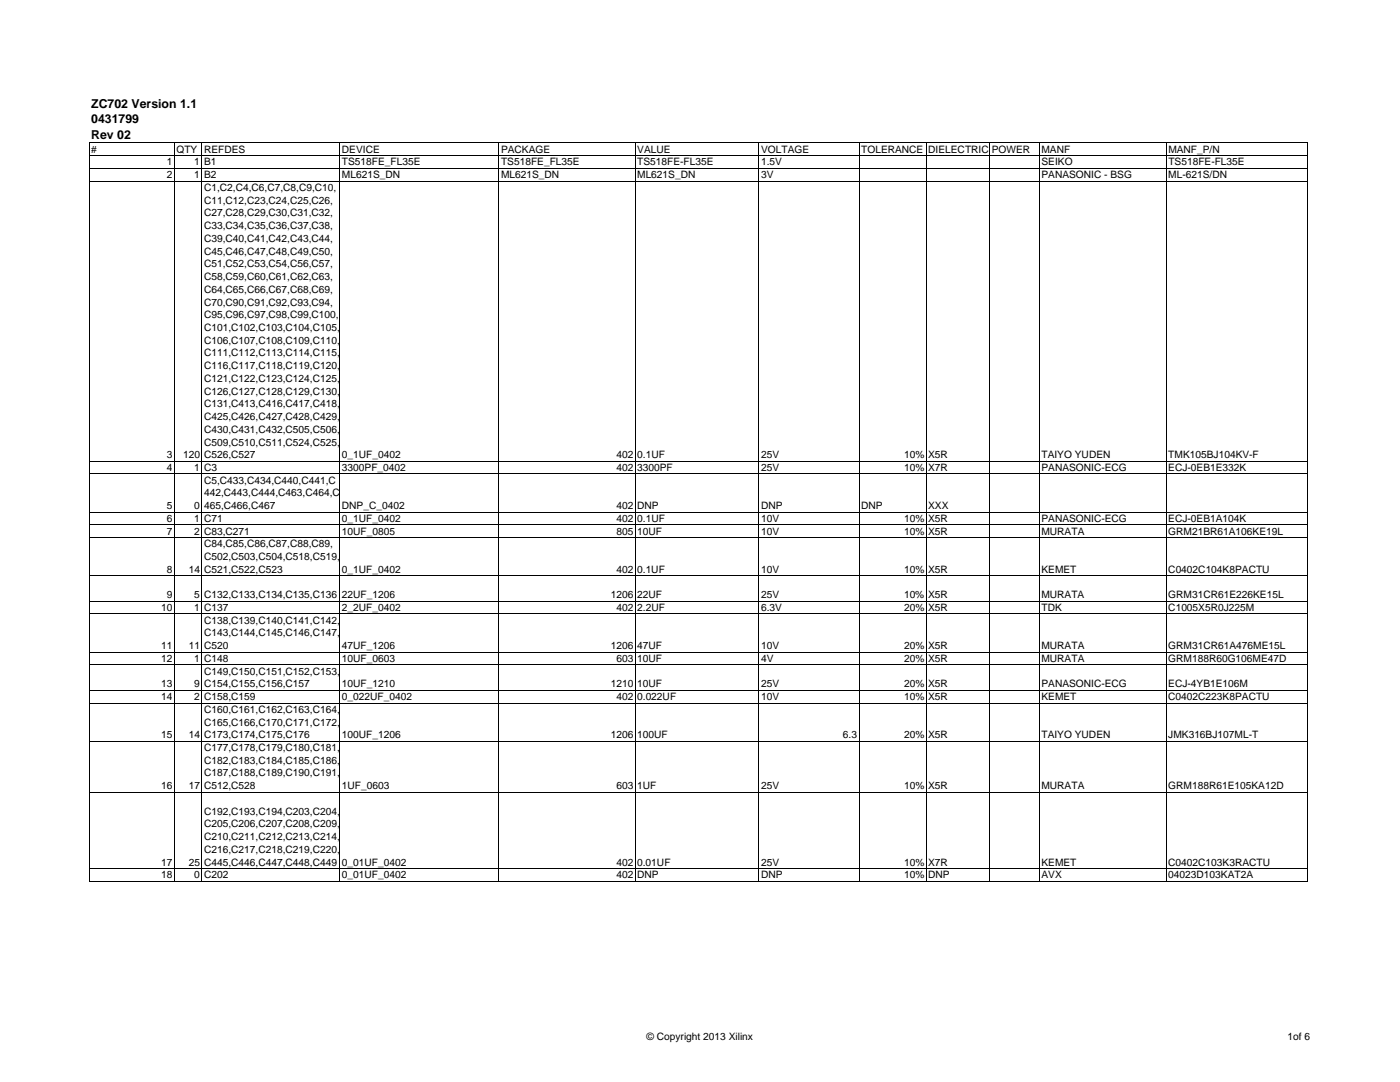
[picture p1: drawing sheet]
<svg xmlns="http://www.w3.org/2000/svg" width="279mm" height="216mm" viewBox="0 0 279 216" stroke-linecap="round" stroke-linejoin="round" font-family="sans-serif">
<defs><g id="words">
<g font-size="2.5">
<text x="18.2" y="21.5">ZC702 Version 1.1</text>
<text x="18.2" y="24.6">0431799</text>
<text x="18.2" y="27.8">Rev 02</text>
</g>
<g font-size="2">
<text x="18.2" y="30.5">#</text>
<text x="33.3" y="33">1</text>
<text x="33.3" y="35.6">2</text>
<text x="35.2" y="30.5">QTY REFDES</text>
<text x="38.8" y="33">1 B1</text>
<text x="38.8" y="35.6">1 B2</text>
<text x="68.2" y="33">TS518FE_FL35E</text>
<text x="68.2" y="35.6">ML621S_DN</text>
<text x="68.2" y="30.5">DEVICE</text>
<text x="100" y="35.6">ML621S_DN</text>
<text x="100" y="33">TS518FE_FL35E</text>
<text x="100" y="30.5">PACKAGE</text>
<text x="127.2" y="35.6">ML621S_DN</text>
<text x="127.2" y="33">TS518FE-FL35E</text>
<text x="127.2" y="30.5">VALUE</text>
<text x="151.9" y="35.6">3V</text>
<text x="151.9" y="33">1.5V</text>
<text x="151.9" y="30.5">VOLTAGE</text>
<text x="171.9" y="30.5">TOLERANCE DIELECTRIC POWER</text>
<text x="207.8" y="35.6">PANASONIC - BSG</text>
<text x="207.9" y="33">SEIKO</text>
<text x="207.9" y="30.5">MANF</text>
<text x="233.2" y="35.6">ML-621S/DN</text>
<text x="233.2" y="33">TS518FE-FL35E</text>
<text x="233.2" y="30.5">MANF_P/N</text>
<text x="40.7" y="38.1">C1,C2,C4,C6,C7,C8,C9,C10,</text>
<text x="40.7" y="40.6">C11,C12,C23,C24,C25,C26,</text>
<text x="40.7" y="43.2">C27,C28,C29,C30,C31,C32,</text>
<text x="40.7" y="45.7">C33,C34,C35,C36,C37,C38,</text>
<text x="40.7" y="48.3">C39,C40,C41,C42,C43,C44,</text>
<text x="40.7" y="50.8">C45,C46,C47,C48,C49,C50,</text>
<text x="40.7" y="53.3">C51,C52,C53,C54,C56,C57,</text>
<text x="40.7" y="55.9">C58,C59,C60,C61,C62,C63,</text>
<text x="40.7" y="58.4">C64,C65,C66,C67,C68,C69,</text>
<text x="40.7" y="61">C70,C90,C91,C92,C93,C94,</text>
<text x="40.7" y="63.5">C95,C96,C97,C98,C99,C100,</text>
<text x="40.7" y="66">C101,C102,C103,C104,C105,</text>
<text x="40.7" y="68.6">C106,C107,C108,C109,C110,</text>
<text x="40.7" y="71.1">C111,C112,C113,C114,C115,</text>
<text x="40.7" y="73.7">C116,C117,C118,C119,C120,</text>
<text x="40.7" y="76.2">C121,C122,C123,C124,C125,</text>
<text x="40.7" y="78.7">C126,C127,C128,C129,C130,</text>
<text x="40.7" y="81.3">C131,C413,C416,C417,C418,</text>
<text x="40.7" y="83.8">C425,C426,C427,C428,C429,</text>
<text x="40.7" y="86.4">C430,C431,C432,C505,C506,</text>
<text x="40.7" y="88.9">C509,C510,C511,C524,C525,</text>
<text x="33.3" y="91.4">3</text>
<text x="33.3" y="94">4</text>
<text x="36.6" y="91.4">120</text>
<text x="38.8" y="94">1 C3</text>
<text x="40.7" y="91.4">C526,C527</text>
<text x="68.2" y="91.4">0_1UF_0402</text>
<text x="68.2" y="94">3300PF_0402</text>
<text x="123" y="91.4">402 0.1UF</text>
<text x="123" y="94">402 3300PF</text>
<text x="151.9" y="91.4">25V</text>
<text x="151.9" y="94">25V</text>
<text x="180.4" y="91.4">10% X5R</text>
<text x="180.4" y="94">10% X7R</text>
<text x="207.8" y="91.4">TAIYO YUDEN</text>
<text x="207.8" y="94">PANASONIC-ECG</text>
<text x="233.2" y="94">ECJ-0EB1E332K</text>
<text x="233.2" y="91.4">TMK105BJ104KV-F</text>
<text x="33.3" y="101.6">5</text>
<text x="38.8" y="101.6">0</text>
<text x="40.7" y="96.5">C5,C433,C434,C440,C441,C</text>
<text x="40.7" y="99.1">442,C443,C444,C463,C464,C</text>
<text x="40.7" y="101.6">465,C466,C467</text>
<text x="68.2" y="101.6">DNP_C_0402</text>
<text x="123" y="101.6">402 DNP</text>
<text x="151.9" y="101.6">DNP</text>
<text x="171.9" y="101.6">DNP</text>
<text x="185.2" y="101.6">XXX</text>
<text x="33.3" y="104.1">6</text>
<text x="33.3" y="106.7">7</text>
<text x="38.8" y="104.1">1 C71</text>
<text x="38.8" y="106.7">2 C83,C271</text>
<text x="68.2" y="106.7">10UF_0805</text>
<text x="68.2" y="104.1">0_1UF_0402</text>
<text x="123" y="106.7">805 10UF</text>
<text x="123" y="104.1">402 0.1UF</text>
<text x="151.9" y="106.7">10V</text>
<text x="151.9" y="104.1">10V</text>
<text x="180.4" y="106.7">10% X5R</text>
<text x="180.4" y="104.1">10% X5R</text>
<text x="207.8" y="106.7">MURATA</text>
<text x="207.8" y="104.1">PANASONIC-ECG</text>
<text x="233.2" y="106.7">GRM21BR61A106KE19L</text>
<text x="233.2" y="104.1">ECJ-0EB1A104K</text>
<text x="40.7" y="109.2">C84,C85,C86,C87,C88,C89,</text>
<text x="40.7" y="111.8">C502,C503,C504,C518,C519,</text>
<text x="33.3" y="114.3">8</text>
<text x="33.3" y="119.4">9</text>
<text x="37.7" y="114.3">14</text>
<text x="38.8" y="119.4">5 C132,C133,C134,C135,C136 22UF_1206</text>
<text x="40.7" y="114.3">C521,C522,C523</text>
<text x="68.2" y="114.3">0_1UF_0402</text>
<text x="121.9" y="119.4">1206 22UF</text>
<text x="123" y="114.3">402 0.1UF</text>
<text x="151.9" y="119.4">25V</text>
<text x="151.9" y="114.3">10V</text>
<text x="180.4" y="119.4">10% X5R</text>
<text x="180.4" y="114.3">10% X5R</text>
<text x="207.8" y="119.4">MURATA</text>
<text x="207.8" y="114.3">KEMET</text>
<text x="233.2" y="119.4">GRM31CR61E226KE15L</text>
<text x="233.2" y="114.3">C0402C104K8PACTU</text>
<text x="32.2" y="121.9">10</text>
<text x="38.8" y="121.9">1 C137</text>
<text x="40.7" y="124.5">C138,C139,C140,C141,C142,</text>
<text x="68.2" y="121.9">2_2UF_0402</text>
<text x="123" y="121.9">402 2.2UF</text>
<text x="151.9" y="121.9">6.3V</text>
<text x="180.4" y="121.9">20% X5R</text>
<text x="207.8" y="121.9">TDK</text>
<text x="233.2" y="121.9">C1005X5R0J225M</text>
<text x="32.2" y="129.5">11</text>
<text x="37.7" y="129.5">11</text>
<text x="40.7" y="127">C143,C144,C145,C146,C147,</text>
<text x="40.7" y="129.5">C520</text>
<text x="68.2" y="129.5">47UF_1206</text>
<text x="121.9" y="129.5">1206 47UF</text>
<text x="151.9" y="129.5">10V</text>
<text x="180.4" y="129.5">20% X5R</text>
<text x="207.8" y="129.5">MURATA</text>
<text x="233.2" y="129.5">GRM31CR61A476ME15L</text>
<text x="32.2" y="132.1">12</text>
<text x="32.2" y="137.2">13</text>
<text x="38.8" y="132.1">1 C148</text>
<text x="38.8" y="137.2">9</text>
<text x="40.7" y="134.6">C149,C150,C151,C152,C153,</text>
<text x="40.7" y="137.2">C154,C155,C156,C157</text>
<text x="68.2" y="137.2">10UF_1210</text>
<text x="68.2" y="132.1">10UF_0603</text>
<text x="121.9" y="137.2">1210 10UF</text>
<text x="123" y="132.1">603 10UF</text>
<text x="151.9" y="137.2">25V</text>
<text x="151.9" y="132.1">4V</text>
<text x="180.4" y="137.2">20% X5R</text>
<text x="180.4" y="132.1">20% X5R</text>
<text x="207.8" y="137.2">PANASONIC-ECG</text>
<text x="207.8" y="132.1">MURATA</text>
<text x="233.2" y="137.2">ECJ-4YB1E106M</text>
<text x="233.2" y="132.1">GRM188R60G106ME47D</text>
<text x="32.2" y="139.7">14</text>
<text x="38.8" y="139.7">2 C158,C159</text>
<text x="40.7" y="142.2">C160,C161,C162,C163,C164,</text>
<text x="68.2" y="139.7">0_022UF_0402</text>
<text x="123" y="139.7">402 0.022UF</text>
<text x="151.9" y="139.7">10V</text>
<text x="180.4" y="139.7">10% X5R</text>
<text x="207.8" y="139.7">KEMET</text>
<text x="233.2" y="139.7">C0402C223K8PACTU</text>
<text x="32.2" y="147.3">15</text>
<text x="37.7" y="147.3">14</text>
<text x="40.7" y="144.8">C165,C166,C170,C171,C172,</text>
<text x="40.7" y="147.3">C173,C174,C175,C176</text>
<text x="40.7" y="149.9">C177,C178,C179,C180,C181,</text>
<text x="68.2" y="147.3">100UF_1206</text>
<text x="121.9" y="147.3">1206 100UF</text>
<text x="168.2" y="147.3">6.3</text>
<text x="180.4" y="147.3">20% X5R</text>
<text x="207.8" y="147.3">TAIYO YUDEN</text>
<text x="233.2" y="147.3">JMK316BJ107ML-T</text>
<text x="40.7" y="152.4">C182,C183,C184,C185,C186,</text>
<text x="40.7" y="154.9">C187,C188,C189,C190,C191,</text>
<text x="32.2" y="157.5">16</text>
<text x="37.7" y="157.5">17</text>
<text x="40.7" y="157.5">C512,C528</text>
<text x="68.2" y="157.5">1UF_0603</text>
<text x="123" y="157.5">603 1UF</text>
<text x="151.9" y="157.5">25V</text>
<text x="180.4" y="157.5">10% X5R</text>
<text x="207.8" y="157.5">MURATA</text>
<text x="233.2" y="157.5">GRM188R61E105KA12D</text>
<text x="40.7" y="162.6">C192,C193,C194,C203,C204,</text>
<text x="40.7" y="165.1">C205,C206,C207,C208,C209,</text>
<text x="40.7" y="167.6">C210,C211,C212,C213,C214,</text>
<text x="32.2" y="172.7">17</text>
<text x="37.7" y="172.7">25</text>
<text x="40.7" y="170.2">C216,C217,C218,C219,C220,</text>
<text x="40.7" y="172.7">C445,C446,C447,C448,C449 0_01UF_0402</text>
<text x="123" y="172.7">402 0.01UF</text>
<text x="151.9" y="172.7">25V</text>
<text x="180.4" y="172.7">10% X7R</text>
<text x="207.8" y="172.7">KEMET</text>
<text x="233.2" y="172.7">C0402C103K3RACTU</text>
<text x="32.2" y="175.3">18</text>
<text x="38.8" y="175.3">0 C202</text>
<text x="68.2" y="175.3">0_01UF_0402</text>
<text x="123" y="175.3">402 DNP</text>
<text x="151.9" y="175.3">DNP</text>
<text x="180.4" y="175.3">10% DNP</text>
<text x="207.8" y="175.3">AVX</text>
<text x="233.2" y="175.3">04023D103KAT2A</text>
<text x="129" y="207.4">© Copyright 2013 Xilinx</text>
<text x="257" y="207.4">1of 6</text>
</g>
</g></defs>
<g fill="none" stroke="#000" stroke-width=".2">
<path d="M17.8 28.4v147.5M17.9 28.5h243.2M17.9 31.1h243.2M17.9 33.6h243.2M17.9 36.2h243.2M34.8 28.6v147.3M40.3 28.6v147.3M67.8 28.6v147.3M99.6 28.6v147.3M126.7 28.6v147.3M151.5 28.6v147.3M171.4 28.6v147.3"/>
<path d="M184.8 28.6v147.3M197.5 28.6v147.3M207.4 28.6v147.3M232.7 28.6v147.3M261 28.6v147.3M17.9 92h243.2M17.9 94.6h243.2M17.9 102.2h243.2M17.9 104.7h243.2M17.9 107.3h243.2M17.9 114.9h243.2M17.9 120h243.2"/>
<path d="M17.9 122.5h243.2M17.9 130.1h243.2M17.9 132.7h243.2M17.9 137.8h243.2M17.9 140.3h243.2M17.9 147.9h243.2M17.9 158.1h243.2M17.9 173.3h243.2M17.9 175.9h243.2"/>
</g>
<use href="#words"/>
</svg>
